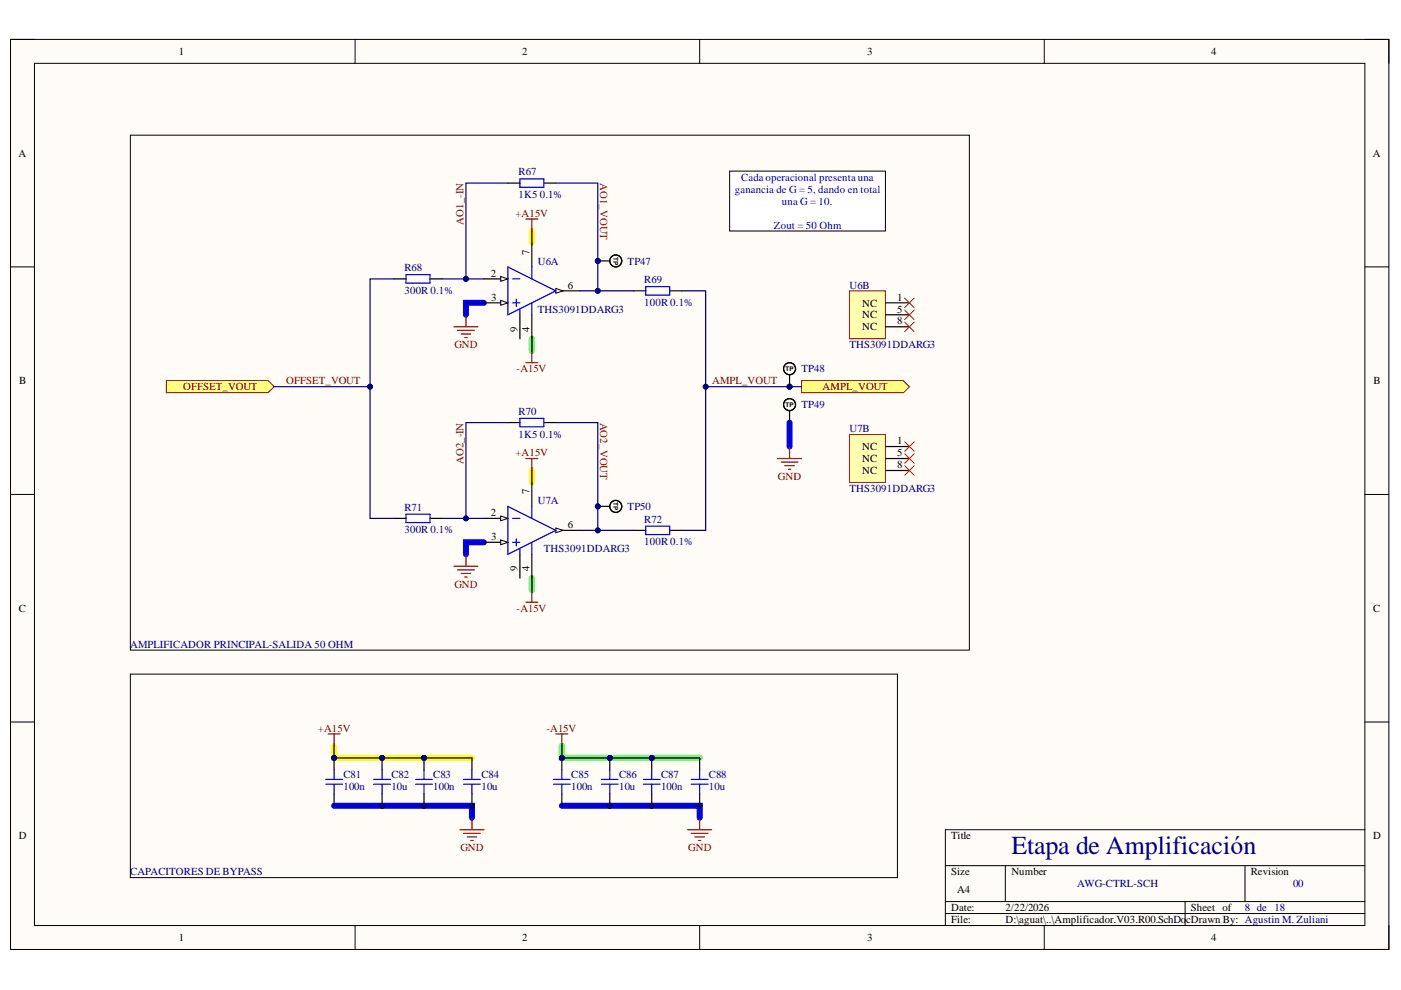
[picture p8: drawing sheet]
<svg xmlns="http://www.w3.org/2000/svg" width="297mm" height="210mm" viewBox="0 0 297 210" stroke-linecap="round" stroke-linejoin="round" font-family="sans-serif">
<defs><g id="words">
<text font-size="5.5" fill="#000080" x="214.4" y="181.1">Etapa de Amplificación</text>
<g font-size="2.3">
<text x="37.9" y="11.7">1</text>
<text x="110.7" y="11.7">2</text>
<text x="183.9" y="11.7">3</text>
<text x="256.8" y="11.7">4</text>
<text x="3.9" y="33.3">A</text>
<text x="291.1" y="33.3">A</text>
<text x="104" y="58.7">2</text>
<text x="112.2" y="54.1" transform="rotate(-90 112.2 54.1)">7</text>
<text x="104.1" y="63.7">3</text>
<text x="120.4" y="61.2">6</text>
<text x="182.8" y="65">NC</text>
<text x="190.2" y="63.7">1</text>
<text x="109.7" y="70.3" transform="rotate(-90 109.7 70.3)">9</text>
<text x="112.2" y="70.3" transform="rotate(-90 112.2 70.3)">4</text>
<text x="182.8" y="67.5">NC</text>
<text x="182.8" y="70.1">NC</text>
<text x="190.2" y="66.3">5</text>
<text x="190.2" y="68.8">8</text>
<text x="4.1" y="81.5">B</text>
<text x="291.2" y="81.5">B</text>
<text x="182.8" y="95.5">NC</text>
<text x="190.2" y="94.2">1</text>
<text x="182.8" y="98">NC</text>
<text x="182.8" y="100.6">NC</text>
<text x="190.2" y="96.8">5</text>
<text x="190.2" y="99.3">8</text>
<text x="112.2" y="104.8" transform="rotate(-90 112.2 104.8)">7</text>
<text x="104" y="109.4">2</text>
<text x="120.4" y="112">6</text>
<text x="104.1" y="114.5">3</text>
<text x="109.7" y="121.1" transform="rotate(-90 109.7 121.1)">9</text>
<text x="112.2" y="121.1" transform="rotate(-90 112.2 121.1)">4</text>
<text x="4" y="129.7">C</text>
<text x="291.1" y="129.7">C</text>
<text x="4" y="178">D</text>
<text x="201.7" y="178">Title</text>
<text x="291.1" y="178">D</text>
<text x="201.7" y="185.6">Size</text>
<text x="214.4" y="185.6">Number</text>
<text x="265.2" y="185.6">Revision</text>
<text x="202.9" y="189.4">A4</text>
<text x="201.7" y="193.2">Date:</text>
<text x="201.7" y="195.7">File:</text>
<text x="213.2" y="193.2">2/22/2026</text>
<text x="213.2" y="195.7">D:\aguat\..\Amplificador.V03.R00.SchDo</text>
<text x="251.5" y="195.7">cDrawn By: Agustin M. Zuliani</text>
<text x="252.5" y="193.2">Sheet of</text>
<text x="37.9" y="199.5">1</text>
<text x="110.7" y="199.5">2</text>
<text x="183.9" y="199.5">3</text>
<text x="256.8" y="199.5">4</text>
</g>
<g font-size="2.3" fill="#000080">
<text x="110" y="37.2">R67</text>
<text x="110" y="42">1K5</text>
<text x="114.4" y="42">0.1%</text>
<text x="85.8" y="57.5">R68</text>
<text x="114" y="56.1">U6A</text>
<text x="133.1" y="56.1">TP47</text>
<text x="85.8" y="62.4">300R 0.1%</text>
<text x="136.6" y="60.1">R69</text>
<text x="136.6" y="64.9">100R 0.1%</text>
<text x="180.1" y="61.2">U6B</text>
<text x="114" y="66.3">THS3091DDARG3</text>
<text x="180.1" y="73.9">THS3091DDARG3</text>
<text x="169.9" y="78.9">TP48</text>
<text x="110" y="88">R70</text>
<text x="169.9" y="86.5">TP49</text>
<text x="110" y="92.8">1K5</text>
<text x="114.4" y="92.8">0.1%</text>
<text x="180.1" y="91.7">U7B</text>
<text x="114" y="106.9">U7A</text>
<text x="180.1" y="104.4">THS3091DDARG3</text>
<text x="85.8" y="108.3">R71</text>
<text x="85.8" y="113.1">300R 0.1%</text>
<text x="133.1" y="108.2">TP50</text>
<text x="136.6" y="110.8">R72</text>
<text x="115.3" y="117.1">THS3091DDARG3</text>
<text x="136.6" y="115.6">100R 0.1%</text>
<text x="27.6" y="137.3">AMPLIFICADOR PRINCIPAL-SALIDA 50 OHM</text>
<text x="72.8" y="165.1">C81</text>
<text x="72.8" y="167.6">100n</text>
<text x="83" y="165.1">C82</text>
<text x="83" y="167.6">10u</text>
<text x="91.9" y="165.1">C83</text>
<text x="91.9" y="167.6">100n</text>
<text x="102.1" y="165.1">C84</text>
<text x="102.1" y="167.6">10u</text>
<text x="121.1" y="165.1">C85</text>
<text x="121.1" y="167.6">100n</text>
<text x="131.3" y="165.1">C86</text>
<text x="131.3" y="167.6">10u</text>
<text x="140.2" y="165.1">C87</text>
<text x="140.2" y="167.6">100n</text>
<text x="150.3" y="165.1">C88</text>
<text x="150.3" y="167.6">10u</text>
<text x="27.6" y="185.6">CAPACITORES DE BYPASS</text>
<text x="228.4" y="188.1">AWG-CTRL-SCH</text>
<text x="274.1" y="188.1">00</text>
<text x="263.9" y="193.2">8 de</text>
<text x="270.3" y="193.2">18</text>
</g>
<g font-size="2.3" fill="#800000">
<text x="127.2" y="38.8" transform="rotate(90 127.2 38.8)">AO1_VOUT</text>
<text x="98.3" y="47.7" transform="rotate(-90 98.3 47.7)">AO1_-IN</text>
<text x="109.3" y="46">+A15V</text>
<text x="96.3" y="73.9">GND</text>
<text x="38.8" y="82.7">OFFSET_VOUT</text>
<text x="60.6" y="81.5">OFFSET_VOUT</text>
<text x="109.5" y="78.9">-A15V</text>
<text x="151" y="81.5">AMPL_VOUT</text>
<text x="174.4" y="82.7">AMPL_VOUT</text>
<text x="127.2" y="89.6" transform="rotate(90 127.2 89.6)">AO2_VOUT</text>
<text x="98.3" y="98.5" transform="rotate(-90 98.3 98.5)">AO2_-IN</text>
<text x="109.3" y="96.8">+A15V</text>
<text x="164.9" y="101.8">GND</text>
<text x="96.3" y="124.7">GND</text>
<text x="109.5" y="129.7">-A15V</text>
<text x="67.4" y="155.2">+A15V</text>
<text x="115.9" y="155.2">-A15V</text>
<text x="97.6" y="180.5">GND</text>
<text x="145.9" y="180.5">GND</text>
</g>
<g font-size="2.3" fill="#00f">
<text x="155.8" y="40.9">ganancia de G = 5, dando en total</text>
<text x="157.2" y="38.4">Cada operacional presenta una</text>
<text x="165.8" y="43.4">una G = 10.</text>
<text x="164.1" y="48.5">Zout = 50 Ohm</text>
</g>
<g font-size="1.4">
<text x="130.1" y="54.5" transform="rotate(90 130.1 54.5)">TP</text>
<text x="166.5" y="78.7">TP</text>
<text x="166.5" y="86.3">TP</text>
<text x="130.1" y="106.5" transform="rotate(90 130.1 106.5)">TP</text>
</g>
</g></defs>
<path d="M2.2 8.4h292.3v192.9h-292.3z" fill-rule="evenodd" fill="#fffcf8"/>
<path d="M2.2 8.4h292.3v192.9h-292.3z" fill="none" stroke="#000" stroke-width=".21"/>
<path d="M7.3 13.4h282.1v182.8h-282.1z" fill-rule="evenodd" fill="#fffcf8"/>
<g fill="none" stroke="#000" stroke-width=".21">
<path d="M2.2 8.4h5.1M7.3 13.4h282.1v182.8h-282.1zM75.3 8.4v5M148.3 8.4v5M221.4 8.4v5M289.4 8.4h5.1v5M2.2 56.6h5.1M289.4 56.6h5.1M2.2 104.8h5.1M289.4 104.8h5.1M2.2 153.1h5.1M289.4 153.1h5.1"/>
<path d="M289.4 175.9h-89v20.3M75.3 196.2v5.1M148.3 196.2v5.1M200.4 183.5h89M200.4 191.2h89M200.4 193.7h89M213.1 183.5v7.7M221.4 196.2v5.1M251.3 191.2v5M264 183.5v7.7M294.5 196.2v5.1"/>
</g>
<path d="M112.8 71.8v2.6M112.8 122.6v2.5M119.1 158.1v2.6h29.2" fill="none" stroke="#0f0" stroke-width="1.3"/>
<path d="M112.8 49v2.5M112.8 99.8v2.5M70.8 158.1v2.6h29.3" fill="none" stroke="#ff0" stroke-width="1.3"/>
<path d="M102.6 64.2h-3.8v2.5M167.4 89.6v5.1M102.6 115h-3.8v2.5M70.8 170.8h29.3v2.6M119.1 170.8h29.2v2.6" fill="none" stroke="#00f" stroke-width="1.3"/>
<path d="M112.8 51.5v5.1M112.8 66.7v5.1M117.8 61.7h5.1" fill="none" stroke="#000" stroke-width=".25"/>
<path d="M117.8 61.2l1.6 .5-1.6 .5z" fill="#f8fcff"/>
<path d="M117.8 61.2l1.6 .5-1.6 .5z" fill="none" stroke="#000" stroke-width=".21"/>
<path d="M102.6 64.2h5.1" fill="none" stroke="#000" stroke-width=".25"/>
<path d="M106.2 63.7l1.5 .5-1.5 .5z" fill="#f8fcff"/>
<path d="M106.2 63.7l1.5 .5-1.5 .5z" fill="none" stroke="#000" stroke-width=".21"/>
<path d="M102.6 59.1h5.1" fill="none" stroke="#000" stroke-width=".25"/>
<path d="M106.2 58.6l1.5 .5-1.5 .5z" fill="#f8fcff"/>
<path d="M106.2 58.6l1.5 .5-1.5 .5z" fill="none" stroke="#000" stroke-width=".21"/>
<path d="M107.7 56.6l10.1 5.1-10.1 5zM108.7 59.1h1.5M112.8 56.6v2.5M108.7 64.2h1.5M109.5 63.4v1.6M110.2 65.5v1.2M112.8 64.2v2.5" fill="none" stroke="#00f" stroke-width=".25"/>
<path d="M110.2 66.7v5.1" fill="none" stroke="#000" stroke-width=".25"/>
<path d="M180.1 61.7h7.6v10.1h-7.6z" fill-rule="evenodd" fill="#ffffb0"/>
<path d="M180.1 61.7h7.6v10.1h-7.6z" fill="none" stroke="#800000" stroke-width=".21"/>
<path d="M187.7 64.2h5.1M187.7 66.7h5.1M187.7 69.3h5.1M112.8 102.3v5.1M112.8 117.5v5.1M117.8 112.4h5.1" fill="none" stroke="#000" stroke-width=".25"/>
<path d="M117.8 111.9l1.6 .5-1.6 .6z" fill="#f8fcff"/>
<path d="M117.8 111.9l1.6 .5-1.6 .6z" fill="none" stroke="#000" stroke-width=".21"/>
<path d="M102.6 115h5.1" fill="none" stroke="#000" stroke-width=".25"/>
<path d="M106.2 114.5l1.5 .5-1.5 .5z" fill="#f8fcff"/>
<path d="M106.2 114.5l1.5 .5-1.5 .5z" fill="none" stroke="#000" stroke-width=".21"/>
<path d="M102.6 109.9h5.1" fill="none" stroke="#000" stroke-width=".25"/>
<path d="M106.2 109.4l1.5 .5-1.5 .5z" fill="#f8fcff"/>
<path d="M106.2 109.4l1.5 .5-1.5 .5z" fill="none" stroke="#000" stroke-width=".21"/>
<path d="M107.7 107.4l10.1 5-10.1 5.1zM108.7 109.9h1.5M108.7 115h1.5M109.5 114.2v1.6M110.2 116.3v1.2M112.8 107.4v2.5M112.8 115v2.5" fill="none" stroke="#00f" stroke-width=".25"/>
<path d="M110.2 117.5v5.1" fill="none" stroke="#000" stroke-width=".25"/>
<path d="M180.1 92.1h7.6v10.2h-7.6z" fill-rule="evenodd" fill="#ffffb0"/>
<path d="M180.1 92.1h7.6v10.2h-7.6z" fill="none" stroke="#800000" stroke-width=".21"/>
<path d="M107.7 38.8h2.5M115.3 38.8h2.5M83.5 59.1h2.6M91.2 59.1h2.5M107.7 89.6h2.5M115.3 89.6h2.5M187.7 94.7h5.1M187.7 97.2h5.1M187.7 99.8h5.1M83.5 109.9h2.6M91.2 109.9h2.5" fill="none" stroke="#000" stroke-width=".25"/>
<g fill="none" stroke="#800000" stroke-width=".25">
<path d="M111.5 46.4h2.5M112.8 46.4v2.6M96.2 69.3h5.1M97 70h3.6M97.8 70.8h2M98.5 71.6h.5M98.8 66.7v2.6M111.5 76.9h2.5M112.8 74.4v2.5M111.5 97.2h2.5M112.8 97.2v2.6M98.8 117.5v2.6"/>
<path d="M96.2 120.1h5.1M97 120.8h3.6M97.8 121.6h2M98.5 122.3h.5M111.5 127.7h2.5M112.8 125.1v2.6"/>
</g>
<path d="M191.8 63.2l2 2M191.8 65.7l2 2.1M191.8 68.3l2 2M193.8 63.2l-2 2M193.8 65.7l-2 2.1M193.8 68.3l-2 2M191.8 93.7l2 2M191.8 96.2l2 2M191.8 98.7l2 2.1M193.8 93.7l-2 2M193.8 96.2l-2 2M193.8 98.7l-2 2.1" fill="none" stroke="#f00" stroke-width=".21"/>
<path d="M110.2 37.9h5.1v1.8h-5.1zM86.1 58.2h5.1v1.8h-5.1zM110.2 88.7h5.1v1.8h-5.1zM86.1 109h5.1v1.8h-5.1z" fill="none" stroke="#00f" stroke-width=".25"/>
<path d="M35.3 80.7h21.6l1.2 1.3-1.2 1.3h-21.6z" fill-rule="evenodd" fill="#ffff80"/>
<path d="M35.3 80.7h21.6l1.2 1.3-1.2 1.3h-21.6z" fill="none" stroke="#800000" stroke-width=".21"/>
<path d="M69.6 155.6h2.5M70.8 155.6v2.5" fill="none" stroke="#800000" stroke-width=".25"/>
<circle cx="70.8" cy="160.7" r=".51" fill="#000080"/>
<circle cx="70.8" cy="160.7" r=".51" fill="none" stroke="#000080" stroke-width=".21"/>
<path d="M70.8 160.7v2.5" fill="none" stroke="#000" stroke-width=".25"/>
<circle cx="70.8" cy="160.7" r=".51" fill="#000080"/>
<circle cx="70.8" cy="160.7" r=".51" fill="none" stroke="#000080" stroke-width=".21"/>
<path d="M70.8 168.3v2.5" fill="none" stroke="#000" stroke-width=".25"/>
<path d="M69.1 165.3h3.5M69.1 166.3h3.5M70.8 163.2v2.1M70.8 166.3v2" fill="none" stroke="#00f" stroke-width=".25"/>
<circle cx="81" cy="160.7" r=".51" fill="#000080"/>
<circle cx="81" cy="160.7" r=".51" fill="none" stroke="#000080" stroke-width=".21"/>
<circle cx="81" cy="170.8" r=".51" fill="#000080"/>
<circle cx="81" cy="170.8" r=".51" fill="none" stroke="#000080" stroke-width=".21"/>
<path d="M81 160.7v2.5" fill="none" stroke="#000" stroke-width=".25"/>
<circle cx="81" cy="160.7" r=".51" fill="#000080"/>
<circle cx="81" cy="160.7" r=".51" fill="none" stroke="#000080" stroke-width=".21"/>
<path d="M81 168.3v2.5" fill="none" stroke="#000" stroke-width=".25"/>
<circle cx="81" cy="170.8" r=".51" fill="#000080"/>
<circle cx="81" cy="170.8" r=".51" fill="none" stroke="#000080" stroke-width=".21"/>
<path d="M79.2 165.3h3.6M79.2 166.3h3.6M81 163.2v2.1M81 166.3v2" fill="none" stroke="#00f" stroke-width=".25"/>
<circle cx="89.9" cy="160.7" r=".51" fill="#000080"/>
<circle cx="89.9" cy="160.7" r=".51" fill="none" stroke="#000080" stroke-width=".21"/>
<circle cx="89.9" cy="170.8" r=".51" fill="#000080"/>
<circle cx="89.9" cy="170.8" r=".51" fill="none" stroke="#000080" stroke-width=".21"/>
<path d="M89.9 160.7v2.5" fill="none" stroke="#000" stroke-width=".25"/>
<circle cx="89.9" cy="160.7" r=".51" fill="#000080"/>
<circle cx="89.9" cy="160.7" r=".51" fill="none" stroke="#000080" stroke-width=".21"/>
<path d="M89.9 168.3v2.5" fill="none" stroke="#000" stroke-width=".25"/>
<circle cx="89.9" cy="170.8" r=".51" fill="#000080"/>
<circle cx="89.9" cy="170.8" r=".51" fill="none" stroke="#000080" stroke-width=".21"/>
<path d="M88.1 165.3h3.6M88.1 166.3h3.6M89.9 163.2v2.1M89.9 166.3v2" fill="none" stroke="#00f" stroke-width=".25"/>
<circle cx="100.1" cy="170.8" r=".51" fill="#000080"/>
<circle cx="100.1" cy="170.8" r=".51" fill="none" stroke="#000080" stroke-width=".21"/>
<path d="M100.1 160.7v2.5M100.1 168.3v2.5" fill="none" stroke="#000" stroke-width=".25"/>
<circle cx="100.1" cy="170.8" r=".51" fill="#000080"/>
<circle cx="100.1" cy="170.8" r=".51" fill="none" stroke="#000080" stroke-width=".21"/>
<path d="M98.3 165.3h3.5M98.3 166.3h3.5M100.1 163.2v2.1M100.1 166.3v2" fill="none" stroke="#00f" stroke-width=".25"/>
<path d="M117.8 155.6h2.6M119.1 155.6v2.5M97.5 175.9h5.1M98.3 176.7h3.5M99 177.4h2.1M99.8 178.2h.5M100.1 173.4v2.5" fill="none" stroke="#800000" stroke-width=".25"/>
<circle cx="119.1" cy="160.7" r=".51" fill="#000080"/>
<circle cx="119.1" cy="160.7" r=".51" fill="none" stroke="#000080" stroke-width=".21"/>
<path d="M119.1 160.7v2.5" fill="none" stroke="#000" stroke-width=".25"/>
<circle cx="119.1" cy="160.7" r=".51" fill="#000080"/>
<circle cx="119.1" cy="160.7" r=".51" fill="none" stroke="#000080" stroke-width=".21"/>
<path d="M119.1 168.3v2.5" fill="none" stroke="#000" stroke-width=".25"/>
<path d="M117.3 165.3h3.6M117.3 166.3h3.6M119.1 163.2v2.1M119.1 166.3v2" fill="none" stroke="#00f" stroke-width=".25"/>
<circle cx="129.3" cy="160.7" r=".51" fill="#000080"/>
<circle cx="129.3" cy="160.7" r=".51" fill="none" stroke="#000080" stroke-width=".21"/>
<circle cx="129.3" cy="170.8" r=".51" fill="#000080"/>
<circle cx="129.3" cy="170.8" r=".51" fill="none" stroke="#000080" stroke-width=".21"/>
<path d="M129.3 160.7v2.5" fill="none" stroke="#000" stroke-width=".25"/>
<circle cx="129.3" cy="160.7" r=".51" fill="#000080"/>
<circle cx="129.3" cy="160.7" r=".51" fill="none" stroke="#000080" stroke-width=".21"/>
<path d="M129.3 168.3v2.5" fill="none" stroke="#000" stroke-width=".25"/>
<circle cx="129.3" cy="170.8" r=".51" fill="#000080"/>
<circle cx="129.3" cy="170.8" r=".51" fill="none" stroke="#000080" stroke-width=".21"/>
<path d="M127.5 165.3h3.6M127.5 166.3h3.6M129.3 163.2v2.1M129.3 166.3v2" fill="none" stroke="#00f" stroke-width=".25"/>
<circle cx="138.2" cy="160.7" r=".51" fill="#000080"/>
<circle cx="138.2" cy="160.7" r=".51" fill="none" stroke="#000080" stroke-width=".21"/>
<circle cx="138.2" cy="170.8" r=".51" fill="#000080"/>
<circle cx="138.2" cy="170.8" r=".51" fill="none" stroke="#000080" stroke-width=".21"/>
<path d="M138.2 160.7v2.5" fill="none" stroke="#000" stroke-width=".25"/>
<circle cx="138.2" cy="160.7" r=".51" fill="#000080"/>
<circle cx="138.2" cy="160.7" r=".51" fill="none" stroke="#000080" stroke-width=".21"/>
<path d="M138.2 168.3v2.5" fill="none" stroke="#000" stroke-width=".25"/>
<circle cx="138.2" cy="170.8" r=".51" fill="#000080"/>
<circle cx="138.2" cy="170.8" r=".51" fill="none" stroke="#000080" stroke-width=".21"/>
<path d="M136.4 165.3h3.6M136.4 166.3h3.6M138.2 163.2v2.1M138.2 166.3v2" fill="none" stroke="#00f" stroke-width=".25"/>
<circle cx="148.3" cy="170.8" r=".51" fill="#000080"/>
<circle cx="148.3" cy="170.8" r=".51" fill="none" stroke="#000080" stroke-width=".21"/>
<path d="M148.3 160.7v2.5M148.3 168.3v2.5" fill="none" stroke="#000" stroke-width=".25"/>
<circle cx="148.3" cy="170.8" r=".51" fill="#000080"/>
<circle cx="148.3" cy="170.8" r=".51" fill="none" stroke="#000080" stroke-width=".21"/>
<path d="M136.9 60.8h5.1v1.8h-5.1zM136.9 111.6h5.1v1.7h-5.1zM146.6 165.3h3.5M146.6 166.3h3.5M148.3 163.2v2.1M148.3 166.3v2" fill="none" stroke="#00f" stroke-width=".25"/>
<path d="M145.8 175.9h5.1M146.6 176.7h3.5M147.3 177.4h2.1M148.1 178.2h.5M148.3 173.4v2.5" fill="none" stroke="#800000" stroke-width=".25"/>
<path d="M134.4 61.7h2.5M142 61.7h2.5M134.4 112.4h2.5M142 112.4h2.5" fill="none" stroke="#000" stroke-width=".25"/>
<path d="M169.9 80.7h21.6l1.3 1.3-1.3 1.3h-21.6z" fill-rule="evenodd" fill="#ffff80"/>
<path d="M169.9 80.7h21.6l1.3 1.3-1.3 1.3h-21.6z" fill="none" stroke="#800000" stroke-width=".21"/>
<path d="M27.6 28.7h177.9v109.1h-177.9zM27.6 142.9h162.7v43.2h-162.7z" fill="none" stroke="#000" stroke-width=".21"/>
<path d="M112.8 49v2.5M102.6 64.2h-3.8v2.5M112.8 71.8v2.6M112.8 99.8v2.5M93.7 109.9h8.9M102.6 115h-3.8v2.5M112.8 122.6v2.5" fill="none" stroke="#000080" stroke-width=".25"/>
<circle cx="98.8" cy="109.9" r=".51" fill="#000080"/>
<circle cx="98.8" cy="109.9" r=".51" fill="none" stroke="#000080" stroke-width=".21"/>
<path d="M107.7 89.6h-8.9v20.3" fill="none" stroke="#000080" stroke-width=".25"/>
<circle cx="98.8" cy="109.9" r=".51" fill="#000080"/>
<circle cx="98.8" cy="109.9" r=".51" fill="none" stroke="#000080" stroke-width=".21"/>
<path d="M117.8 89.6h8.9v22.8h-3.8" fill="none" stroke="#000080" stroke-width=".25"/>
<circle cx="126.7" cy="107.4" r=".51" fill="#000080"/>
<circle cx="126.7" cy="107.4" r=".51" fill="none" stroke="#000080" stroke-width=".21"/>
<circle cx="126.7" cy="112.4" r=".51" fill="#000080"/>
<circle cx="126.7" cy="112.4" r=".51" fill="none" stroke="#000080" stroke-width=".21"/>
<path d="M93.7 59.1h8.9" fill="none" stroke="#000080" stroke-width=".25"/>
<circle cx="98.8" cy="59.1" r=".51" fill="#000080"/>
<circle cx="98.8" cy="59.1" r=".51" fill="none" stroke="#000080" stroke-width=".21"/>
<path d="M107.7 38.8h-8.9v20.3" fill="none" stroke="#000080" stroke-width=".25"/>
<circle cx="98.8" cy="59.1" r=".51" fill="#000080"/>
<circle cx="98.8" cy="59.1" r=".51" fill="none" stroke="#000080" stroke-width=".21"/>
<path d="M117.8 38.8h8.9v22.9h-3.8" fill="none" stroke="#000080" stroke-width=".25"/>
<circle cx="126.7" cy="55.3" r=".51" fill="#000080"/>
<circle cx="126.7" cy="55.3" r=".51" fill="none" stroke="#000080" stroke-width=".21"/>
<circle cx="126.7" cy="61.7" r=".51" fill="#000080"/>
<circle cx="126.7" cy="61.7" r=".51" fill="none" stroke="#000080" stroke-width=".21"/>
<path d="M70.8 170.8h29.3v2.6" fill="none" stroke="#000080" stroke-width=".25"/>
<circle cx="100.1" cy="170.8" r=".51" fill="#000080"/>
<circle cx="100.1" cy="170.8" r=".51" fill="none" stroke="#000080" stroke-width=".21"/>
<circle cx="89.9" cy="170.8" r=".51" fill="#000080"/>
<circle cx="89.9" cy="170.8" r=".51" fill="none" stroke="#000080" stroke-width=".21"/>
<circle cx="81" cy="170.8" r=".51" fill="#000080"/>
<circle cx="81" cy="170.8" r=".51" fill="none" stroke="#000080" stroke-width=".21"/>
<path d="M70.8 158.1v2.6h29.3" fill="none" stroke="#000080" stroke-width=".25"/>
<circle cx="70.8" cy="160.7" r=".51" fill="#000080"/>
<circle cx="70.8" cy="160.7" r=".51" fill="none" stroke="#000080" stroke-width=".21"/>
<circle cx="81" cy="160.7" r=".51" fill="#000080"/>
<circle cx="81" cy="160.7" r=".51" fill="none" stroke="#000080" stroke-width=".21"/>
<circle cx="89.9" cy="160.7" r=".51" fill="#000080"/>
<circle cx="89.9" cy="160.7" r=".51" fill="none" stroke="#000080" stroke-width=".21"/>
<path d="M119.1 170.8h29.2v2.6" fill="none" stroke="#000080" stroke-width=".25"/>
<circle cx="148.3" cy="170.8" r=".51" fill="#000080"/>
<circle cx="148.3" cy="170.8" r=".51" fill="none" stroke="#000080" stroke-width=".21"/>
<circle cx="138.2" cy="170.8" r=".51" fill="#000080"/>
<circle cx="138.2" cy="170.8" r=".51" fill="none" stroke="#000080" stroke-width=".21"/>
<circle cx="129.3" cy="170.8" r=".51" fill="#000080"/>
<circle cx="129.3" cy="170.8" r=".51" fill="none" stroke="#000080" stroke-width=".21"/>
<path d="M119.1 158.1v2.6h29.2" fill="none" stroke="#000080" stroke-width=".25"/>
<circle cx="119.1" cy="160.7" r=".51" fill="#000080"/>
<circle cx="119.1" cy="160.7" r=".51" fill="none" stroke="#000080" stroke-width=".21"/>
<circle cx="129.3" cy="160.7" r=".51" fill="#000080"/>
<circle cx="129.3" cy="160.7" r=".51" fill="none" stroke="#000080" stroke-width=".21"/>
<circle cx="138.2" cy="160.7" r=".51" fill="#000080"/>
<circle cx="138.2" cy="160.7" r=".51" fill="none" stroke="#000080" stroke-width=".21"/>
<path d="M126.7 112.4h7.7" fill="none" stroke="#000080" stroke-width=".25"/>
<circle cx="126.7" cy="112.4" r=".51" fill="#000080"/>
<circle cx="126.7" cy="112.4" r=".51" fill="none" stroke="#000080" stroke-width=".21"/>
<path d="M126.7 61.7h7.7" fill="none" stroke="#000080" stroke-width=".25"/>
<circle cx="126.7" cy="61.7" r=".51" fill="#000080"/>
<circle cx="126.7" cy="61.7" r=".51" fill="none" stroke="#000080" stroke-width=".21"/>
<path d="M144.5 61.7h5.1v50.7h-5.1" fill="none" stroke="#000080" stroke-width=".25"/>
<circle cx="149.6" cy="82" r=".51" fill="#000080"/>
<circle cx="149.6" cy="82" r=".51" fill="none" stroke="#000080" stroke-width=".21"/>
<path d="M58.1 82h20.4" fill="none" stroke="#000080" stroke-width=".25"/>
<circle cx="78.5" cy="82" r=".51" fill="#000080"/>
<circle cx="78.5" cy="82" r=".51" fill="none" stroke="#000080" stroke-width=".21"/>
<path d="M83.5 59.1h-5v50.8h5" fill="none" stroke="#000080" stroke-width=".25"/>
<circle cx="78.5" cy="82" r=".51" fill="#000080"/>
<circle cx="78.5" cy="82" r=".51" fill="none" stroke="#000080" stroke-width=".21"/>
<path d="M149.6 82h20.3" fill="none" stroke="#000080" stroke-width=".25"/>
<circle cx="149.6" cy="82" r=".51" fill="#000080"/>
<circle cx="149.6" cy="82" r=".51" fill="none" stroke="#000080" stroke-width=".21"/>
<circle cx="167.4" cy="82" r=".51" fill="#000080"/>
<circle cx="167.4" cy="82" r=".51" fill="none" stroke="#000080" stroke-width=".21"/>
<path d="M154.7 36.3h33v12.7h-33z" fill-rule="evenodd" fill="#fff"/>
<path d="M154.7 36.3h33v12.7h-33z" fill="none" stroke="#000" stroke-width=".21"/>
<circle cx="126.7" cy="55.3" r=".51" fill="#000080"/>
<circle cx="126.7" cy="55.3" r=".51" fill="none" stroke="#000080" stroke-width=".21"/>
<path d="M126.7 55.3h2.6" fill="none" stroke="#000" stroke-width=".25"/>
<circle cx="126.7" cy="55.3" r=".51" fill="#000080"/>
<circle cx="126.7" cy="55.3" r=".51" fill="none" stroke="#000080" stroke-width=".21"/>
<circle cx="130.6" cy="55.3" r="1.27" fill="none" stroke="#000" stroke-width=".25"/>
<circle cx="126.7" cy="107.4" r=".51" fill="#000080"/>
<circle cx="126.7" cy="107.4" r=".51" fill="none" stroke="#000080" stroke-width=".21"/>
<path d="M126.7 107.4h2.6" fill="none" stroke="#000" stroke-width=".25"/>
<circle cx="126.7" cy="107.4" r=".51" fill="#000080"/>
<circle cx="126.7" cy="107.4" r=".51" fill="none" stroke="#000080" stroke-width=".21"/>
<circle cx="130.6" cy="107.4" r="1.27" fill="none" stroke="#000" stroke-width=".25"/>
<circle cx="167.4" cy="82" r=".51" fill="#000080"/>
<circle cx="167.4" cy="82" r=".51" fill="none" stroke="#000080" stroke-width=".21"/>
<path d="M167.4 79.4v2.6" fill="none" stroke="#000" stroke-width=".25"/>
<circle cx="167.4" cy="82" r=".51" fill="#000080"/>
<circle cx="167.4" cy="82" r=".51" fill="none" stroke="#000080" stroke-width=".21"/>
<g fill="none" stroke="#000" stroke-width=".25">
<path d="M167.4 87.1v2.5"/>
<circle cx="167.4" cy="78.2" r="1.27"/>
<circle cx="167.4" cy="85.8" r="1.27"/>
</g>
<path d="M164.9 97.2h5M165.6 98h3.6M166.4 98.7h2M167.1 99.5h.6M167.4 94.7v2.5" fill="none" stroke="#800000" stroke-width=".25"/>
<path d="M167.4 89.6v5.1" fill="none" stroke="#000080" stroke-width=".25"/>
<use href="#words"/>
</svg>
